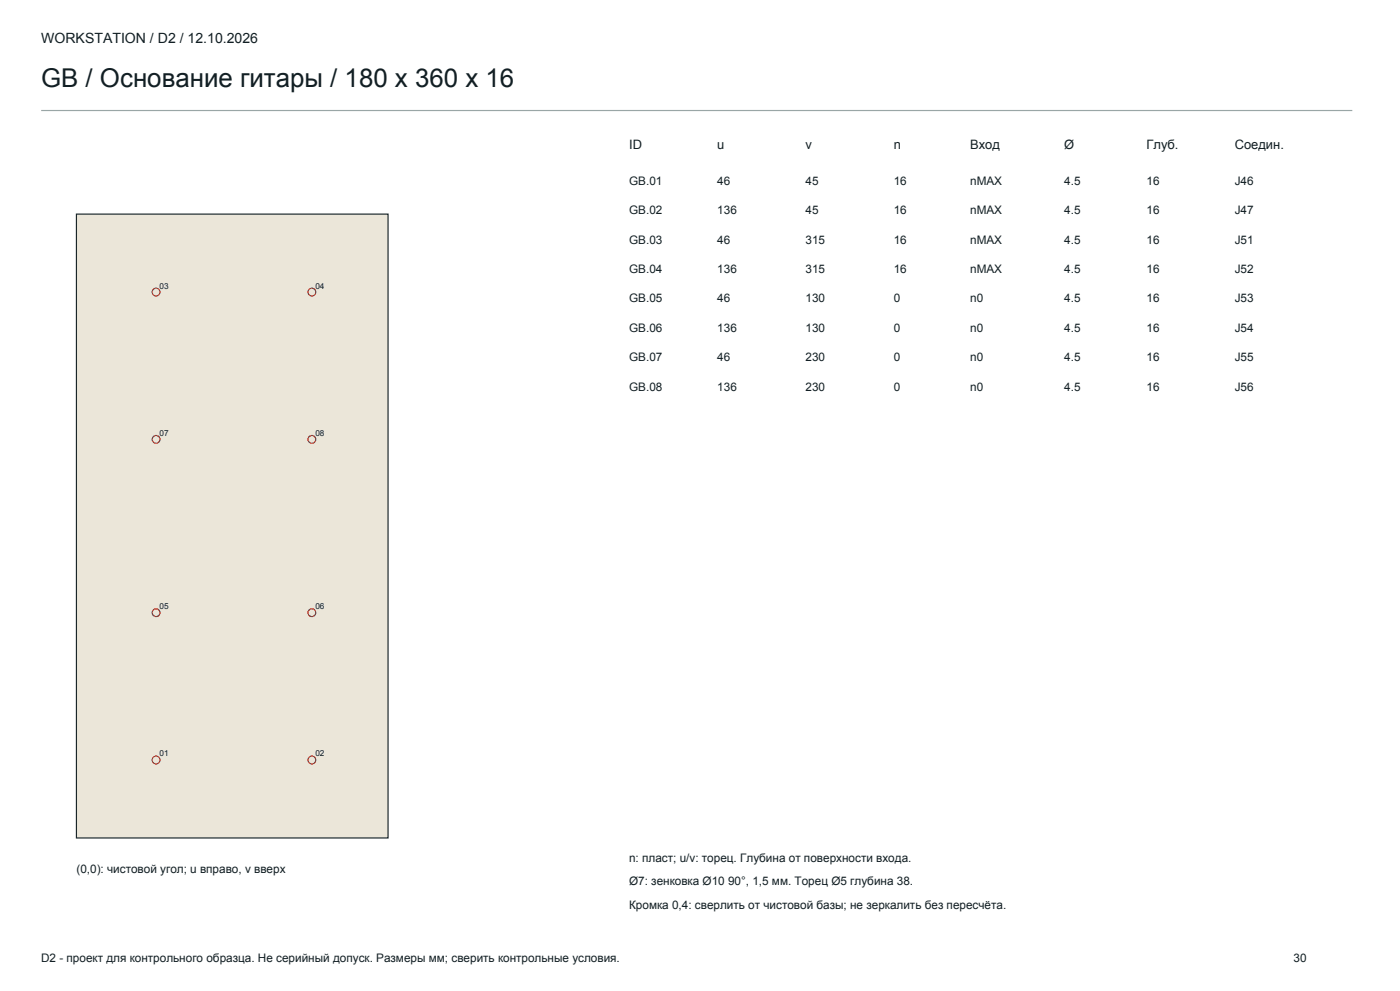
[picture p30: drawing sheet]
<svg xmlns="http://www.w3.org/2000/svg" width="420mm" height="297mm" viewBox="0 0 420 297" stroke-linecap="round" stroke-linejoin="round" font-family="sans-serif">
<defs><g id="words">
<text font-size="7.8" fill="#121f24" x="12.3" y="26.1">GB / Основание гитары / 180 x 360 x 16</text>
<text font-size="4.2" fill="#121f24" x="12.3" y="13">WORKSTATION / D2 / 12.10.2026</text>
<g font-size="3.9" fill="#121f24">
<text x="188.7" y="44.8">ID</text>
<text x="215.2" y="44.8">u</text>
<text x="241.7" y="44.8">v</text>
<text x="268.1" y="44.8">n</text>
<text x="291" y="44.8">Вход</text>
<text x="319.3" y="44.8">Ø</text>
<text x="344" y="44.8">Глуб.</text>
<text x="370.4" y="44.8">Соедин.</text>
</g>
<g font-size="3.5" fill="#121f24">
<text x="188.7" y="55.3">GB.01</text>
<text x="215.2" y="55.3">46</text>
<text x="241.7" y="55.3">45</text>
<text x="268.1" y="55.3">16</text>
<text x="291" y="55.3">nMAX</text>
<text x="319.3" y="55.3">4.5</text>
<text x="344" y="55.3">16</text>
<text x="370.4" y="55.3">J46</text>
<text x="188.7" y="64.2">GB.02</text>
<text x="215.2" y="64.2">136</text>
<text x="241.7" y="64.2">45</text>
<text x="268.1" y="64.2">16</text>
<text x="291" y="64.2">nMAX</text>
<text x="319.3" y="64.2">4.5</text>
<text x="344" y="64.2">16</text>
<text x="370.4" y="64.2">J47</text>
<text x="188.7" y="73">GB.03</text>
<text x="215.2" y="73">46</text>
<text x="241.7" y="73">315</text>
<text x="268.1" y="73">16</text>
<text x="291" y="73">nMAX</text>
<text x="319.3" y="73">4.5</text>
<text x="344" y="73">16</text>
<text x="370.4" y="73">J51</text>
<text x="188.7" y="81.8">GB.04</text>
<text x="215.2" y="81.8">136</text>
<text x="241.7" y="81.8">315</text>
<text x="268.1" y="81.8">16</text>
<text x="291" y="81.8">nMAX</text>
<text x="319.3" y="81.8">4.5</text>
<text x="344" y="81.8">16</text>
<text x="370.4" y="81.8">J52</text>
<text x="188.7" y="90.6">GB.05</text>
<text x="215.2" y="90.6">46</text>
<text x="241.7" y="90.6">130</text>
<text x="268.1" y="90.6">0</text>
<text x="291" y="90.6">n0</text>
<text x="319.3" y="90.6">4.5</text>
<text x="344" y="90.6">16</text>
<text x="370.4" y="90.6">J53</text>
<text x="188.7" y="99.4">GB.06</text>
<text x="215.2" y="99.4">136</text>
<text x="241.7" y="99.4">130</text>
<text x="268.1" y="99.4">0</text>
<text x="291" y="99.4">n0</text>
<text x="319.3" y="99.4">4.5</text>
<text x="344" y="99.4">16</text>
<text x="370.4" y="99.4">J54</text>
<text x="188.7" y="108.3">GB.07</text>
<text x="215.2" y="108.3">46</text>
<text x="241.7" y="108.3">230</text>
<text x="268.1" y="108.3">0</text>
<text x="291" y="108.3">n0</text>
<text x="319.3" y="108.3">4.5</text>
<text x="344" y="108.3">16</text>
<text x="370.4" y="108.3">J55</text>
<text x="188.7" y="117.1">GB.08</text>
<text x="215.2" y="117.1">136</text>
<text x="241.7" y="117.1">230</text>
<text x="268.1" y="117.1">0</text>
<text x="291" y="117.1">n0</text>
<text x="319.3" y="117.1">4.5</text>
<text x="344" y="117.1">16</text>
<text x="370.4" y="117.1">J56</text>
<text x="22.9" y="261.7">(0,0): чистовой угол; u вправо, v вверх</text>
<text x="188.7" y="258.2">n: пласт; u/v: торец. Глубина от поверхности входа.</text>
<text x="188.7" y="265.3">Ø7: зенковка Ø10 90°, 1,5 мм. Торец Ø5 глубина 38.</text>
<text x="188.7" y="272.3">Кромка 0,4: сверлить от чистовой базы; не зеркалить без пересчёта.</text>
<text x="12.3" y="288.2">D2 - проект для контрольного образца. Не серийный допуск. Размеры мм; сверить контрольные условия.</text>
<text x="388.1" y="288.2">30</text>
</g>
<g font-size="2.5" fill="#121f24">
<text x="47.9" y="86.5">03</text>
<text x="94.6" y="86.5">04</text>
<text x="47.9" y="130.6">07</text>
<text x="94.6" y="130.6">08</text>
<text x="47.9" y="182.6">05</text>
<text x="94.6" y="182.6">06</text>
<text x="47.9" y="226.7">01</text>
<text x="94.6" y="226.7">02</text>
</g>
</g></defs>
<path d="M12.3 33.1h393.4" fill="none" stroke="#99a6a6" stroke-width=".35"/>
<path d="M22.9 64.2h93.5v186.9h-93.5z" fill-rule="evenodd" fill="#ebe6d9" stroke="#1a2629" stroke-width=".35"/>
<g fill="none" stroke="#b31f0f" stroke-width=".35">
<circle cx="46.8" cy="87.5" r="1.17"/>
<circle cx="93.6" cy="87.5" r="1.17"/>
<circle cx="46.8" cy="131.7" r="1.17"/>
<circle cx="93.6" cy="131.7" r="1.17"/>
<circle cx="46.8" cy="183.6" r="1.17"/>
<circle cx="93.6" cy="183.6" r="1.17"/>
<circle cx="46.8" cy="227.8" r="1.17"/>
<circle cx="93.6" cy="227.8" r="1.17"/>
</g>
<use href="#words"/>
</svg>
